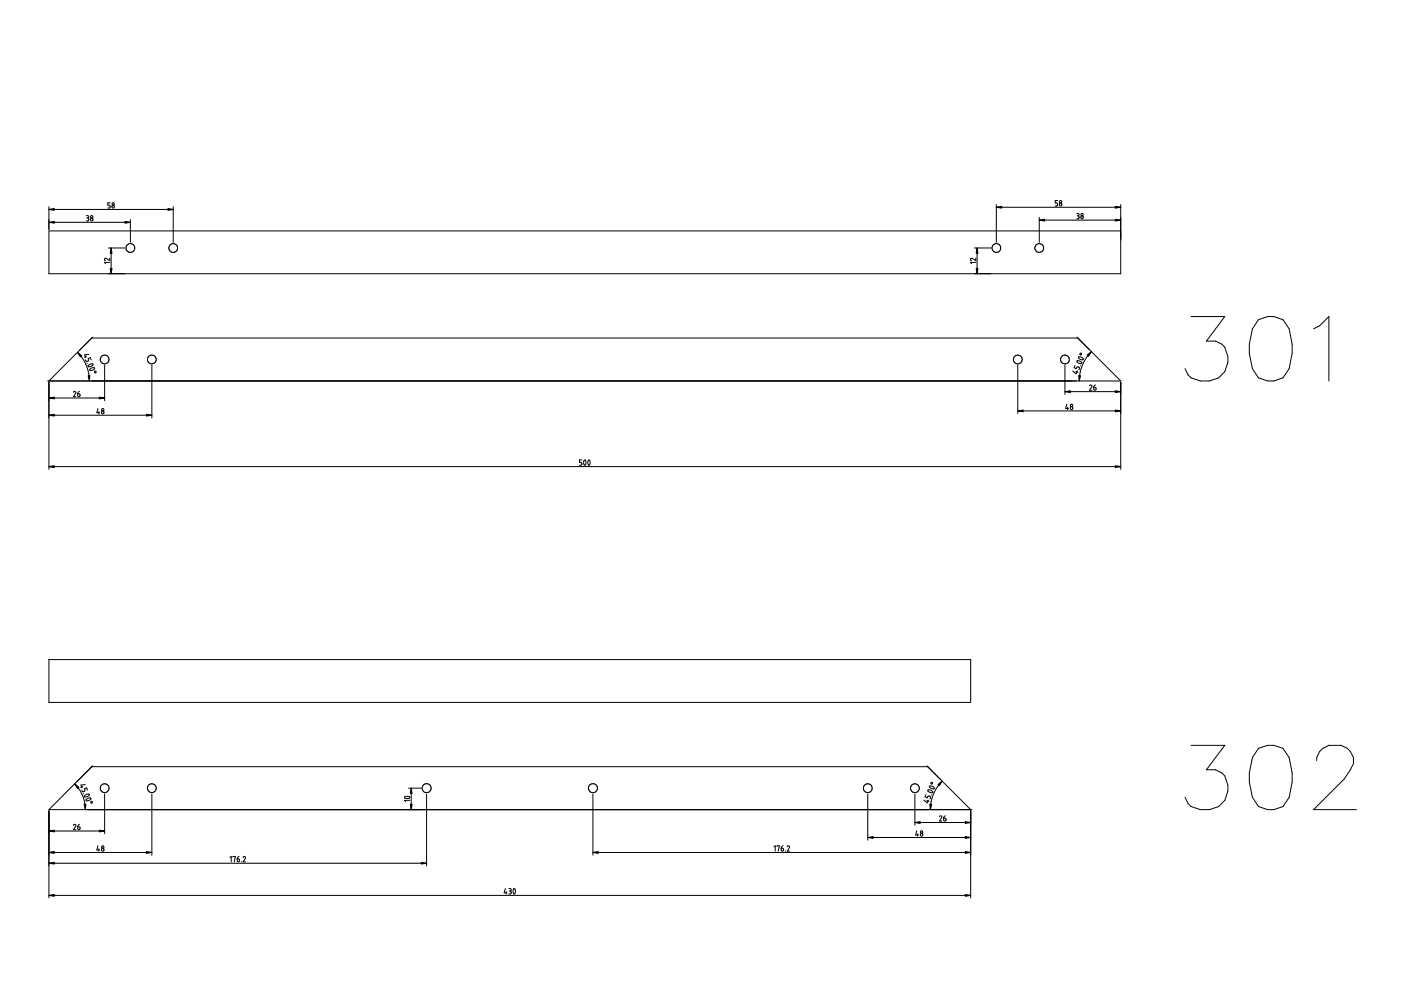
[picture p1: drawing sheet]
<svg xmlns="http://www.w3.org/2000/svg" width="297mm" height="210mm" viewBox="0 0 297 210" stroke-linecap="round" stroke-linejoin="round" font-family="sans-serif">
<g fill="none" stroke="#000" stroke-width=".21">
<path d="M10.4 43.8v4.9M10.4 47.1h17.2M10.4 44.4h26.3M18.3 45.7h.3a.24 .24 0 0 1 .2 .3 .24 .24 0 0 1-.2 .2M18.4 46.2h.2M18.6 46.2l.2 .2v.3l-.2 .1h-.3M23 52.6h3.4M23.3 54.7v.5l-.8-.4a.25 .25 0 0 0-.4 .1 .25 .25 0 0 0 .2 .3M23.3 55.6h-1.2l.3 .3M23.4 43h-.5v.5h.2a.31 .31 0 0 1 .3 .3 .31 .31 0 0 1-.3 .3h-.2M23.6 52.6v5.4M27.6 46.6v4.8"/>
<path d="M36.7 43.8v7.6M206.6 52.6h3.4M206.9 54.7v.5l-.8-.4a.25 .25 0 0 0-.3 .1 .25 .25 0 0 0 .1 .3M206.9 55.6h-1.2l.3 .3M207.2 52.6v5.4M211.2 43.9h26.4M211.2 43.4v8M220.3 46.7h17.3M220.3 46.1v5.3M224.2 42.5h-.5v.5h.3l.2 .2v.4l-.5 .1M228.3 45.3h.2a.25 .25 0 0 1 .3 .2 .25 .25 0 0 1-.3 .3M228.4 45.8h.1"/>
<path d="M228.5 45.8l.2 .1 .1 .3-.5 .2M237.6 43.4v14.6h-227.2v-9h227.2M16.4 74.7l1 1.2 .9 1.6 .5 1.6 .1 1.7M18.1 76.3l.2 .3h.2l.3-.1-.1-.5 .5-.2 .1 .5M18.4 75.5l-.5 .2M18.5 77l-.1 .1M18.7 77.5l.5-.3a.29 .29 0 0 1 .5 .1 .29 .29 0 0 1-.3 .3l-.2 .1a.27 .27 0 0 1-.4 .1 .27 .27 0 0 1-.1-.3zM18.9 75.1l-1 .1 .3 .6M19.1 78.3l.5-.3a.29 .29 0 0 1 .5 .1 .29 .29 0 0 1-.4 .3l-.2 .1a.25 .25 0 0 1-.3 .1 .25 .25 0 0 1-.1-.3zM19.7 71.5l-2.9 2.8M22.2 77.4v7.6M32.2 77.4v11.2"/>
<path d="M215.8 77.4v10.3M225.8 77.4v6.2M227.9 77.5l-.2 .5 .5 .2 .2-.4h.3l.2 .2-.1 .4M228.1 78.7l.5 .2M228.3 71.5l9.3 9.3h-227.5M228.3 76.5l.8 .1a.27 .27 0 0 1 .2 .4 .27 .27 0 0 1-.4 .1l-.6-.3zM228.4 78.7l-.2 .5-.8-.5M228.5 71.7h-209l-9.1 9.1M228.7 75.7l.7 .1a.29 .29 0 0 1 .3 .4 .29 .29 0 0 1-.5 0l-.5-.3zM229.1 77.6h.1M231.4 74.5l-1.1 1.4-.8 1.4-.5 1.7-.2 1.8M252.5 67.1h7.2l-3.9 5.2a3.5 3.5 0 0 1 4.5 3.3 4.4 4.4 0 0 1-3.9 5.2h-1.9l-2-.7-.6-.6-.7-1.3"/>
<path d="M266.8 67.8l2-.7h1.3l1.9 .7 1.3 1.9 .7 3.3v1.9l-.7 3.3-1.3 1.9-1.9 .7h-1.3l-2-.7-1.3-1.9-.6-3.3v-1.9l.6-3.3zM278.5 69.7l1.3-.6 1.9-2v13.7M10.4 81v18.5M10.4 98.9h227.2M10.4 84.4h11.8M10.4 88h21.8M15.6 83.2a.26 .26 0 0 1 .3-.2 .26 .26 0 0 1 .2 .4l-.5 .7h.5M16.5 83.5h.4l.1 .4a.25 .25 0 0 1-.3 .2 .25 .25 0 0 1-.2-.2zM16.8 83l-.3 .5M20.8 86.6l-.3 .9h.6M21 87.2v.6M123.4 97.5h-.5v.5h.3l.2 .2-.1 .4-.4 .1"/>
<path d="M123.9 97.6a.52 .52 0 0 1 .3 .8 .26 .26 0 0 1-.3 .2 .26 .26 0 0 1-.2-.4zM124.8 97.6l.3 .1v.6a.28 .28 0 0 1-.3 .4 .28 .28 0 0 1-.2-.5zM215.8 87.1h21.8M225.8 83h11.8M226.2 85.7l-.3 .9h.7M226.4 86.3v.5M231 81.8a.25 .25 0 0 1 .4-.2 .25 .25 0 0 1 .1 .4l-.5 .7h.5M231.9 82.1h.4l.1 .4a.25 .25 0 0 1-.3 .2 .25 .25 0 0 1-.2-.2zM232.3 81.6l-.3 .2-.1 .3M237.6 81v18.5M10.4 139.8h195.4v9.1h-195.4zM252.5 158h7.2l-3.9 5.2a3.5 3.5 0 0 1 4.5 3.3 4.4 4.4 0 0 1-3.9 5.2h-1.9l-2-.7-.6-.7-.7-1.2"/>
<path d="M266.8 158.7l2-.7h1.3l1.9 .7 1.3 1.9 .7 3.3v1.9l-.7 3.3-1.3 1.9-1.9 .7h-1.3l-2-.7-1.3-1.9-.6-3.3v-1.9l.6-3.3zM10.4 171.9v18.5M10.4 176.2h11.8M15.6 175a.26 .26 0 0 1 .3-.2 .26 .26 0 0 1 .2 .4l-.5 .7h.5M15.8 166.2l.9 1 .8 1.5 .4 1.4 .2 1.6M16.5 175.3h.4l.1 .4a.25 .25 0 0 1-.3 .2 .25 .25 0 0 1-.2-.2zM16.8 174.8l-.3 .5M17.3 167.5l.3 .4 .3-.1 .1-.2-.1-.4 .5-.2 .2 .5M17.6 166.8l-.5 .2M17.7 168.3h.1M17.9 168.7l.6-.3a.29 .29 0 0 1 .4 .1 .29 .29 0 0 1-.3 .3l-.2 .2a.25 .25 0 0 1-.4 0 .25 .25 0 0 1-.1-.3zM18.1 166.3l-.9 .2 .2 .5"/>
<path d="M18.3 169.5l.5-.3a.29 .29 0 0 1 .5 .1 .29 .29 0 0 1-.4 .4l-.2 .1a.25 .25 0 0 1-.3 0 .25 .25 0 0 1-.1-.3zM19.5 162.6h177.2l9.1 9.1M19.7 162.4l-9.3 9.3h195.7M20.8 179.3l-.3 .9h.6M21 180v.5M22.2 168.3v8.5M32.2 168.3v13M85.8 169l.7-.2a.28 .28 0 0 1 .4 .3 .28 .28 0 0 1-.5 .2l-.5-.1zM86.6 167.1h2.6M86.9 169.7h-1.1l.2 .2M87.2 167.1v4.6M90.4 168.4v15.2"/>
<path d="M125.7 168.4v12.9M164.1 179.6l.3-.3v1.2M164.7 179.5v-.2h.5l-.2 1.2M165.6 179.8l.5 .1v.3a.25 .25 0 0 1-.2 .3 .25 .25 0 0 1-.3-.3zM166 179.3l-.2 .2-.2 .3M166.9 179.5a.25 .25 0 0 1 .3-.2 .25 .25 0 0 1 .2 .4l-.5 .8h.5M184 177.6h21.8M184 168.3v9.8M194 174.4h11.8M194 168.3v6.6M194.4 176.1l-.3 .9h.7M194.6 176.8v.5"/>
<path d="M195.9 169.7l.7 .5 .2-.5M196.3 168.5l-.2 .5 .5 .1 .1-.3h.5l.1 .2-.1 .4M196.5 169.7l.5 .2M196.5 162.4l2.8 2.8M196.7 167.5l.3-.1 .5 .2a.29 .29 0 0 1 .3 .4 .29 .29 0 0 1-.5 0l-.4-.1zM197.1 166.7l.7 .1a.27 .27 0 0 1 .3 .4 .27 .27 0 0 1-.5 0l-.5-.3zM197.5 168.6h.1M199.2 173.1a.25 .25 0 0 1 .3-.1 .25 .25 0 0 1 .2 .3l-.5 .8h.5M199.7 165.6l-1.1 1.4-.6 1.3-.6 1.7-.1 1.7M200.1 173.5h.4l.1 .3a.25 .25 0 0 1-.3 .3 .25 .25 0 0 1-.2-.3zM200.4 173l-.3 .5M205.8 171.9v18.5"/>
<path d="M279.2 161.3a3.3 3.3 0 0 1 2.5-3.3h2.7a3.3 3.3 0 0 1 1.9 5.2l-1.3 2-6.5 6.5h9.1M10.4 180.7h21.8M10.4 183h80M10.4 189.8h195.4M48.8 181.8l.2-.2v1.1M49.4 181.7v-.1h.5l-.2 1.1M50.3 182.1l.4 .1 .1 .3a.24 .24 0 0 1-.3 .2 .24 .24 0 0 1-.2-.2zM50.7 181.6l-.3 .2-.1 .3M51.2 182.7h.1M51.5 181.8a.26 .26 0 0 1 .4-.2 .26 .26 0 0 1 .1 .4l-.5 .7h.5M107.1 188.4l-.2 .9h.6M107.3 189v.5"/>
<path d="M107.9 188.4h.2a.25 .25 0 0 1 .3 .3 .25 .25 0 0 1-.3 .2M108 188.9h.1M108.1 188.9l.3 .2v.3l-.2 .1h-.3M108.9 188.5a.48 .48 0 0 1 .4 .7 .26 .26 0 0 1-.3 .3 .26 .26 0 0 1-.2-.4zM125.7 180.7h80.1M166.5 180.4v.1"/>
<circle cx="19.4" cy="46.5" r=".29"/>
<circle cx="19.5" cy="46" r=".25"/>
<circle cx="24" cy="43.8" r=".29"/>
<circle cx="24" cy="43.2" r=".26"/>
<circle cx="27.6" cy="52.6" r=".94"/>
<circle cx="36.7" cy="52.6" r=".93"/>
<circle cx="211.2" cy="52.6" r=".93"/>
<circle cx="220.3" cy="52.6" r=".93"/>
<circle cx="224.8" cy="43.3" r=".3"/>
<circle cx="224.9" cy="42.8" r=".25"/>
<circle cx="229.4" cy="46.1" r=".29"/>
<circle cx="229.4" cy="45.5" r=".25"/>
<circle cx="20.2" cy="78.9" r=".19"/>
<circle cx="22.2" cy="76.2" r=".93"/>
<circle cx="32.2" cy="76.2" r=".93"/>
<circle cx="215.8" cy="76.2" r=".93"/>
<circle cx="225.8" cy="76.2" r=".93"/>
<circle cx="229.1" cy="75.1" r=".19"/>
<circle cx="21.7" cy="87.4" r=".29"/>
<circle cx="21.8" cy="86.9" r=".25"/>
<circle cx="227.2" cy="86.5" r=".29"/>
<circle cx="227.2" cy="86" r=".25"/>
<circle cx="19.4" cy="170.1" r=".19"/>
<circle cx="21.8" cy="179.6" r=".25"/>
<circle cx="22.2" cy="167.1" r=".93"/>
<circle cx="32.2" cy="167.1" r=".94"/>
<circle cx="90.4" cy="167.1" r=".96"/>
<circle cx="125.7" cy="167.1" r=".96"/>
<circle cx="184" cy="167.1" r=".93"/>
<circle cx="194" cy="167.1" r=".94"/>
<circle cx="195.4" cy="177" r=".29"/>
<circle cx="195.4" cy="176.4" r=".26"/>
<circle cx="197.5" cy="166" r=".19"/>
<circle cx="21.7" cy="180.1" r=".29"/>
</g>
<g fill="#000" stroke="#000" stroke-width=".21">
<path d="M10.4 47.1l1.1-.2v.4zM10.4 44.4l1.1-.2v.4zM23.6 52.6l.1 1.1h-.3zM23.4 56.9h.3l-.1 1.1zM26.5 46.9l1.1 .2-1.1 .2zM35.6 44.2l1.1 .2-1.1 .2zM207.2 52.6l.1 1.1h-.3zM207 56.9h.3l-.1 1.1zM211.2 43.9l1.2-.1v.3zM220.3 46.7l1.2-.2v.4zM236.5 46.5l1.1 .2-1.1 .2zM236.5 43.8l1.1 .1-1.1 .2z"/>
<path d="M16.4 74.7l.9 .7-.3 .3zM230.5 75.3l.9-.8-.6 1zM10.4 98.9l1.1-.2v.4zM10.4 84.4l1.1-.2v.4zM10.4 88l1.1-.2v.4zM18.7 79.7l.3-.1-.1 1.2zM21.1 84.2l1.1 .2-1.1 .2zM31.1 87.8l1.1 .2-1.1 .2zM215.8 87.1l1.1-.2v.4zM225.8 83l1.1-.2v.4zM228.7 79.6l.4 .1-.3 1.1zM236.5 98.7l1.1 .2-1.1 .2z"/>
<path d="M236.5 82.8l1.1 .2-1.1 .2zM236.5 86.9l1.1 .2-1.1 .2zM10.4 176.2l1.1-.2v.4zM15.8 166.2l.9 .7-.3 .3zM17.8 170.5h.4l-.1 1.2zM21.1 176l1.1 .2-1.1 .2zM87.2 167.1l.2 1.2h-.4zM87 170.5h.4l-.2 1.2zM184 177.6l1.1-.2v.4zM194 174.4l1.1-.2v.4zM197.1 170.5h.4l-.2 1.2zM198.9 166.3l.8-.7-.5 1z"/>
<path d="M204.7 174.2l1.1 .2-1.1 .2zM204.7 177.4l1.1 .2-1.1 .2zM10.4 180.7l1.1-.1v.3zM10.4 183l1.1-.2v.4zM10.4 189.8l1.1-.1v.3zM31.1 180.6l1.1 .1-1.1 .2zM89.3 182.8l1.1 .2-1.1 .2zM125.7 180.7l1.2-.1v.3zM204.7 180.6l1.1 .1-1.1 .2zM204.7 189.7l1.1 .1-1.1 .2z"/>
</g>
</svg>
